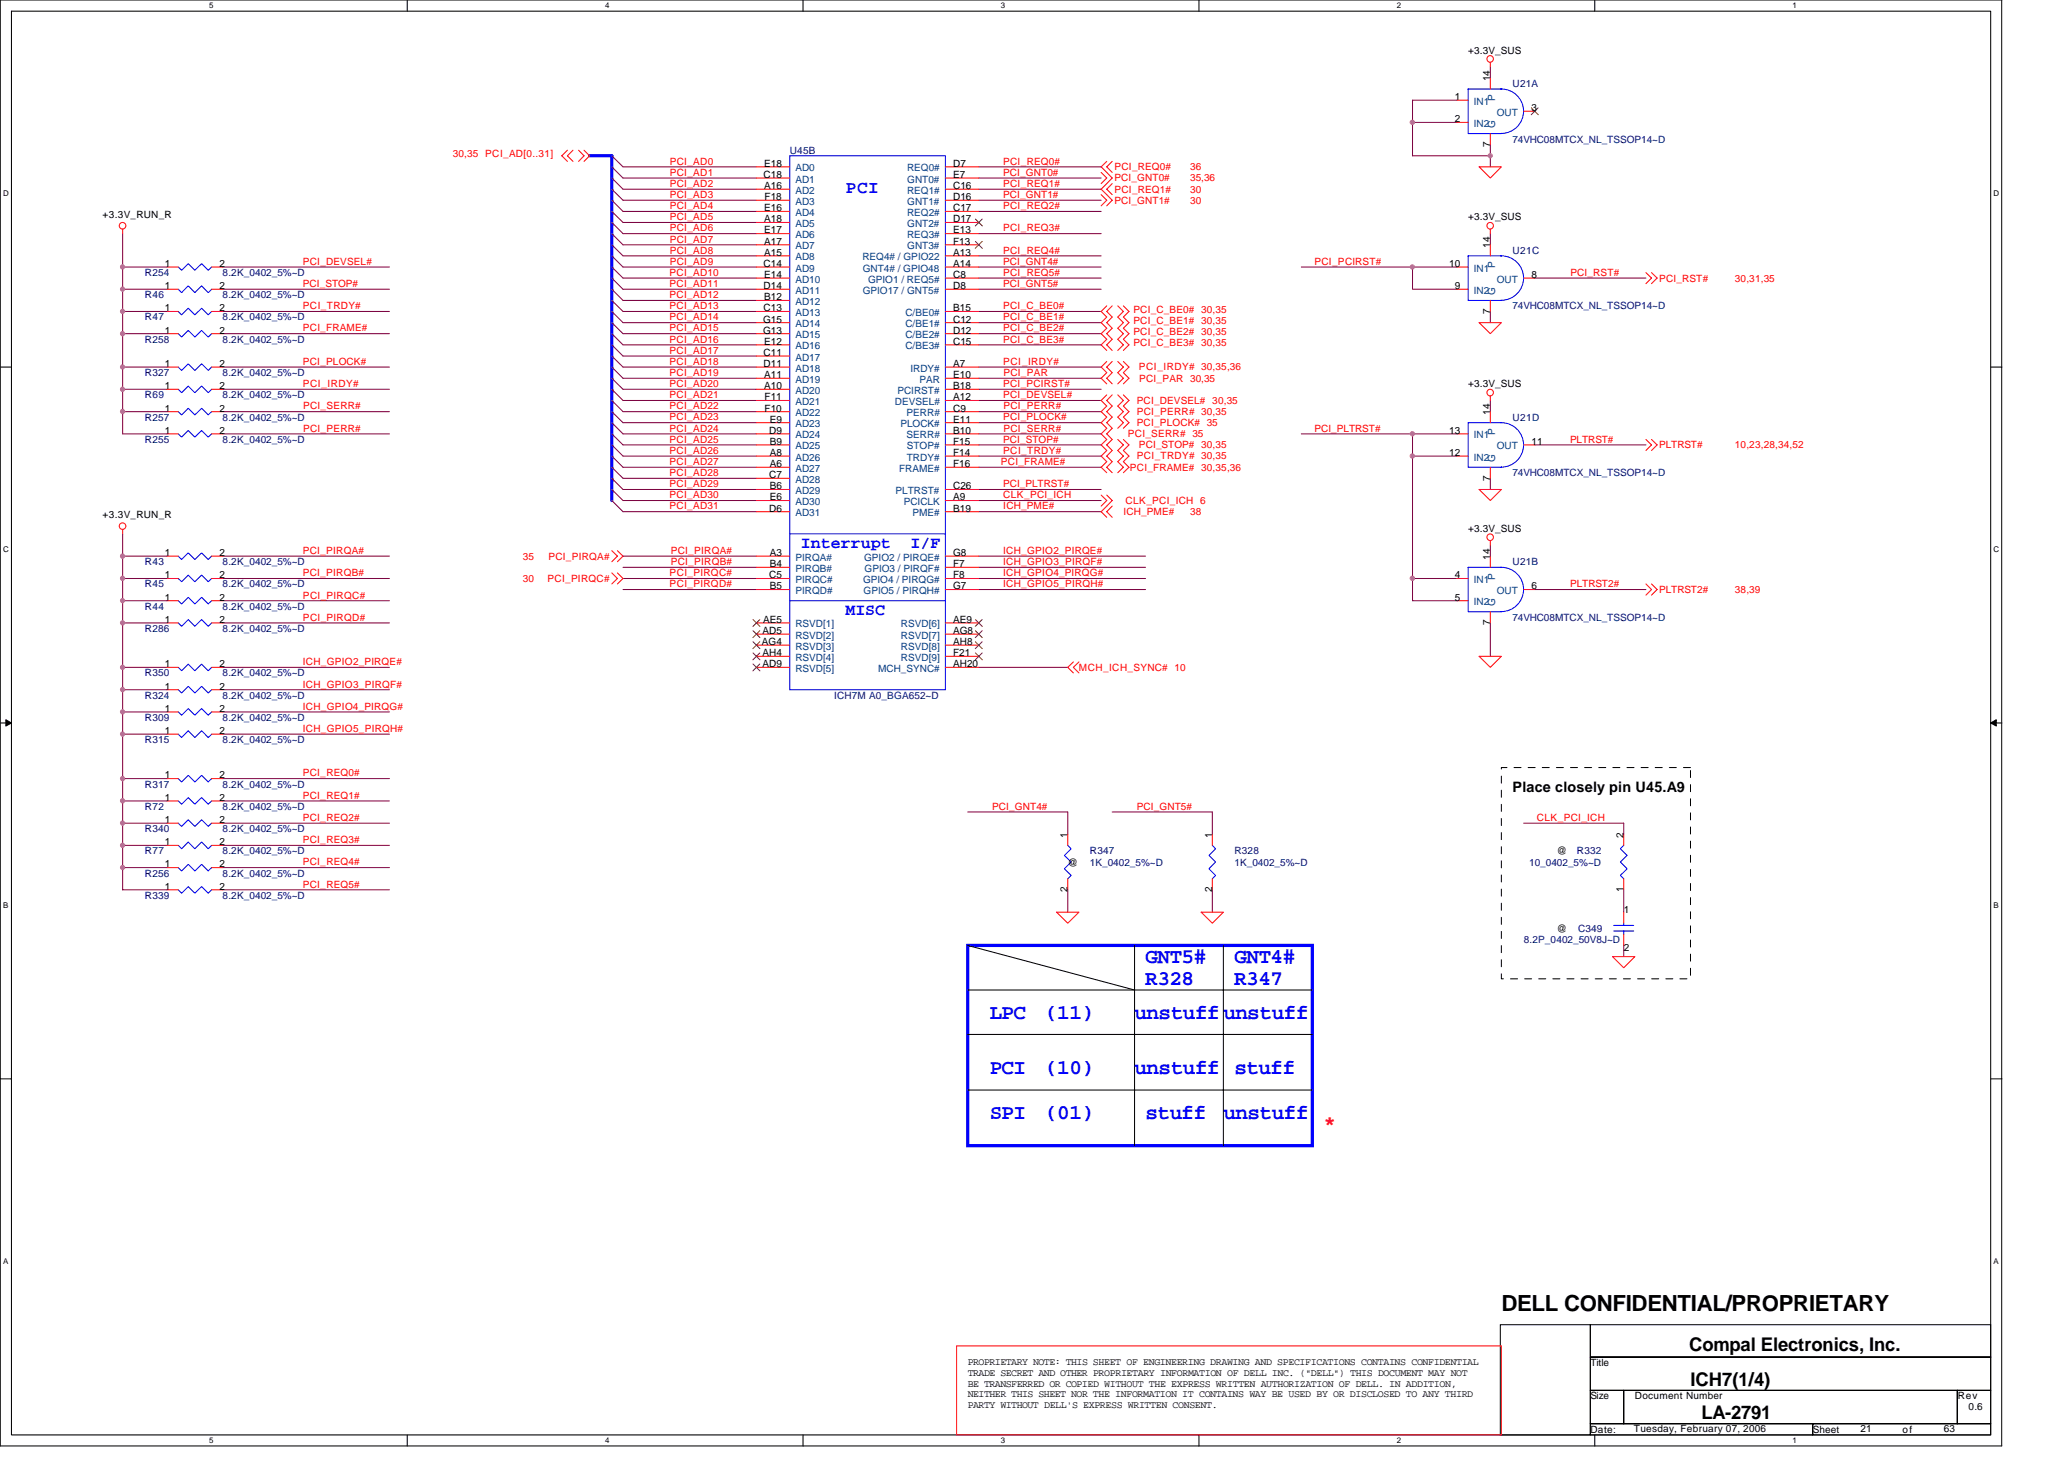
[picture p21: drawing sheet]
<svg xmlns="http://www.w3.org/2000/svg" width="297mm" height="210mm" viewBox="0 0 297 210" stroke-linecap="round" stroke-linejoin="round" font-family="sans-serif">
<defs><g id="words">
<text font-size="3.2" x="216.1" y="188.6">DELL CONFIDENTIAL/PROPRIETARY</text>
<g font-size="3" fill="#00f">
<text x="164.8" y="141.8">R328</text>
<text x="164.9" y="138.6">GNT5#</text>
<text x="177.6" y="141.8">R347</text>
<text x="177.7" y="138.6">GNT4#</text>
<text x="142.5" y="146.6">LPC</text>
<text x="150.4" y="146.6">(11)</text>
<text x="163.3" y="146.6">unstuffunstuff</text>
<text x="142.5" y="154.6">PCI</text>
<text x="150.4" y="154.6">(10)</text>
<text x="163.3" y="154.6">unstuff stuff</text>
<text x="142.5" y="161">SPI</text>
<text x="150.4" y="161">(01)</text>
<text x="164.9" y="161">stuff</text>
<text x="176.1" y="161">unstuff</text>
</g>
<text font-size="3" fill="#f00" x="190.5" y="162.6">*</text>
<g font-size="2.7">
<text x="243.1" y="194.4">Compal Electronics, Inc.</text>
<text x="243.3" y="199.3">ICH7(1/4)</text>
<text x="244.9" y="204.2">LA-2791</text>
</g>
<text font-size="2.5" fill="#00f" x="121.7" y="27.7">PCI</text>
<g font-size="2.4" fill="#00f">
<text x="115.3" y="78.8">Interrupt</text>
<text x="131.1" y="78.8">I/F</text>
<text x="121.7" y="88.4">MISC</text>
</g>
<text font-size="2.1" x="217.7" y="113.9">Place closely pin U45.A9</text>
<g font-size="1.4">
<text x="211.3" y="7.7">+3.3V_SUS</text>
<text x="214.5" y="11.7" transform="rotate(-90 214.5 11.7)">14</text>
<text x="209.4" y="14.4">1</text>
<text x="209.4" y="17.6">2</text>
<text x="220.4" y="16">3</text>
<text x="110" y="24">E18</text>
<text x="137.2" y="24">D7</text>
<text x="214.5" y="21.1" transform="rotate(-90 214.5 21.1)">7</text>
<text x="109.9" y="25.6">C18</text>
<text x="110" y="27.2">A16</text>
<text x="110" y="28.8">F18</text>
<text x="137.2" y="27.2">C16</text>
<text x="137.2" y="25.6">E7</text>
<text x="137.2" y="28.8">D16</text>
<text x="14.8" y="31.4">+3.3V_RUN_R</text>
<text x="110" y="30.4">E16</text>
<text x="110" y="32">A18</text>
<text x="110" y="33.6">E17</text>
<text x="110" y="35.2">A17</text>
<text x="137.2" y="30.4">C17</text>
<text x="137.2" y="33.6">E13</text>
<text x="137.2" y="32">D17</text>
<text x="137.2" y="35.2">F13</text>
<text x="211.3" y="31.7">+3.3V_SUS</text>
<text x="214.5" y="35.7" transform="rotate(-90 214.5 35.7)">14</text>
<text x="23.7" y="38.4">1</text>
<text x="23.7" y="41.6">1</text>
<text x="31.6" y="38.4">2</text>
<text x="31.6" y="41.6">2</text>
<text x="109.9" y="38.4">C14</text>
<text x="109.9" y="41.6">D14</text>
<text x="110" y="36.8">A15</text>
<text x="110" y="40">E14</text>
<text x="137.2" y="36.8">A13</text>
<text x="137.2" y="41.6">D8</text>
<text x="137.2" y="38.4">A14</text>
<text x="137.2" y="40">C8</text>
<text x="208.6" y="38.4">10</text>
<text x="209.4" y="41.6">9</text>
<text x="220.4" y="40">8</text>
<text x="23.7" y="48">1</text>
<text x="23.7" y="44.8">1</text>
<text x="31.6" y="48">2</text>
<text x="31.6" y="44.8">2</text>
<text x="109.8" y="46.4">G15</text>
<text x="109.8" y="48">G13</text>
<text x="109.9" y="44.8">C13</text>
<text x="110" y="43.2">B12</text>
<text x="137.2" y="44.8">B15</text>
<text x="137.2" y="46.4">C12</text>
<text x="137.2" y="48">D12</text>
<text x="214.5" y="45.1" transform="rotate(-90 214.5 45.1)">7</text>
<text x="23.7" y="52.8">1</text>
<text x="31.6" y="52.8">2</text>
<text x="109.9" y="51.2">C11</text>
<text x="109.9" y="52.8">D11</text>
<text x="110" y="49.6">E12</text>
<text x="137.2" y="52.8">A7</text>
<text x="137.2" y="49.6">C15</text>
<text x="23.7" y="56">1</text>
<text x="23.7" y="59.2">1</text>
<text x="31.6" y="56">2</text>
<text x="31.6" y="59.2">2</text>
<text x="110" y="54.4">A11</text>
<text x="110" y="56">A10</text>
<text x="110" y="57.6">F11</text>
<text x="110" y="59.2">F10</text>
<text x="137.2" y="59.2">C9</text>
<text x="137.2" y="56">B18</text>
<text x="137.2" y="54.4">E10</text>
<text x="137.2" y="57.6">A12</text>
<text x="211.3" y="55.7">+3.3V_SUS</text>
<text x="214.5" y="59.7" transform="rotate(-90 214.5 59.7)">14</text>
<text x="23.7" y="62.4">1</text>
<text x="31.6" y="62.4">2</text>
<text x="110.7" y="62.4">D9</text>
<text x="110.8" y="60.8">E9</text>
<text x="110.8" y="64">B9</text>
<text x="110.8" y="65.6">A8</text>
<text x="137.2" y="60.8">E11</text>
<text x="137.2" y="62.4">B10</text>
<text x="137.2" y="65.6">F14</text>
<text x="137.2" y="64">F15</text>
<text x="208.6" y="62.4">13</text>
<text x="208.6" y="65.6">12</text>
<text x="220.4" y="64">11</text>
<text x="110.7" y="68.8">C7</text>
<text x="110.8" y="67.2">A6</text>
<text x="110.8" y="70.4">B6</text>
<text x="110.8" y="72">E6</text>
<text x="137.2" y="72">A9</text>
<text x="137.2" y="70.4">C26</text>
<text x="137.2" y="67.2">F16</text>
<text x="214.5" y="69.2" transform="rotate(-90 214.5 69.2)">7</text>
<text x="14.8" y="74.6">+3.3V_RUN_R</text>
<text x="110.7" y="73.6">D6</text>
<text x="137.2" y="73.6">B19</text>
<text x="211.3" y="76.5">+3.3V_SUS</text>
<text x="23.7" y="83.2">1</text>
<text x="23.7" y="80">1</text>
<text x="31.6" y="83.2">2</text>
<text x="31.6" y="80">2</text>
<text x="110.7" y="83.2">C5</text>
<text x="110.8" y="80">A3</text>
<text x="110.8" y="81.6">B4</text>
<text x="137.2" y="81.6">F7</text>
<text x="137.2" y="83.2">F8</text>
<text x="137.2" y="80">G8</text>
<text x="209.4" y="83.2">4</text>
<text x="214.5" y="80.5" transform="rotate(-90 214.5 80.5)">14</text>
<text x="23.7" y="89.6">1</text>
<text x="23.7" y="86.4">1</text>
<text x="31.6" y="89.6">2</text>
<text x="31.6" y="86.4">2</text>
<text x="109.8" y="89.6">AE5</text>
<text x="110.8" y="84.8">B5</text>
<text x="137.2" y="84.8">G7</text>
<text x="137.2" y="89.6">AE9</text>
<text x="209.4" y="86.4">5</text>
<text x="214.5" y="89.9" transform="rotate(-90 214.5 89.9)">7</text>
<text x="220.4" y="84.8">6</text>
<text x="23.7" y="96">1</text>
<text x="31.6" y="96">2</text>
<text x="109.7" y="92.8">AG4</text>
<text x="109.7" y="94.4">AH4</text>
<text x="109.7" y="96">AD9</text>
<text x="109.7" y="91.2">AD5</text>
<text x="137.2" y="91.2">AG8</text>
<text x="137.2" y="92.8">AH8</text>
<text x="137.2" y="94.4">F21</text>
<text x="137.2" y="96">AH20</text>
<text x="23.7" y="99.2">1</text>
<text x="31.6" y="99.2">2</text>
<text x="23.7" y="105.6">1</text>
<text x="23.7" y="102.4">1</text>
<text x="31.6" y="105.6">2</text>
<text x="31.6" y="102.4">2</text>
<text x="23.7" y="112">1</text>
<text x="31.6" y="112">2</text>
<text x="23.7" y="115.2">1</text>
<text x="23.7" y="118.4">1</text>
<text x="31.6" y="115.2">2</text>
<text x="31.6" y="118.4">2</text>
<text x="23.7" y="121.6">1</text>
<text x="23.7" y="124.8">1</text>
<text x="31.6" y="121.6">2</text>
<text x="31.6" y="124.8">2</text>
<text x="153.6" y="120.5" transform="rotate(-90 153.6 120.5)">1</text>
<text x="153.7" y="124.5">@</text>
<text x="174.5" y="120.5" transform="rotate(-90 174.5 120.5)">1</text>
<text x="224.1" y="122.9">@</text>
<text x="233.7" y="120.5" transform="rotate(-90 233.7 120.5)">2</text>
<text x="23.7" y="128">1</text>
<text x="31.6" y="128">2</text>
<text x="153.6" y="128.4" transform="rotate(-90 153.6 128.4)">2</text>
<text x="174.5" y="128.4" transform="rotate(-90 174.5 128.4)">2</text>
<text x="233.7" y="128.4" transform="rotate(-90 233.7 128.4)">1</text>
<text x="233.7" y="131.4">1</text>
<text x="224.1" y="134.1">@</text>
<text x="233.7" y="136.8">2</text>
<text x="139.3" y="196.4">PROPRIETARY NOTE: THIS SHEET OF ENGINEERING DRAWING AND SPECIFICATIONS CONTAINS CONFIDENTIAL</text>
<text x="139.3" y="197.9">TRADE SECRET AND OTHER PROPRIETARY INFORMATION OF DELL INC. (&quot;DELL&quot;) THIS DOCUMENT MAY NOT</text>
<text x="228.9" y="196.5">Title</text>
<text x="139.3" y="199.5">BE TRANSFERRED OR COPIED WITHOUT THE EXPRESS WRITTEN AUTHORIZATION OF DELL. IN ADDITION,</text>
<text x="139.3" y="201">NEITHER THIS SHEET NOR THE INFORMATION IT CONTAINS WAY BE USED BY OR DISCLOSED TO ANY THIRD</text>
<text x="139.3" y="202.6">PARTY WITHOUT DELL'S EXPRESS WRITTEN CONSENT.</text>
<text x="228.9" y="201.3">Size</text>
<text x="235.3" y="201.3">Document Number</text>
<text x="281.7" y="201.3">Rev</text>
<text x="283.3" y="202.9">0.6</text>
<text x="228.9" y="206.1">Date:</text>
<text x="235.1" y="206">Tuesday, February 07, 2006</text>
<text x="260.9" y="206.1">Sheet</text>
<text x="267.8" y="206">21</text>
<text x="273.8" y="206.1">of</text>
<text x="279.8" y="206">63</text>
</g>
<g font-size="1.4" fill="#004080">
<text x="212.1" y="15.1">IN1</text>
<text x="215.2" y="14.6" transform="rotate(-90 215.2 14.6)">P</text>
<text x="215.4" y="16.7">OUT</text>
<text x="212.1" y="18.3">IN2</text>
<text x="215.2" y="18.4" transform="rotate(-90 215.2 18.4)">G</text>
<text x="114.5" y="24.7">AD0</text>
<text x="114.5" y="26.3">AD1</text>
<text x="114.5" y="27.9">AD2</text>
<text x="114.5" y="29.5">AD3</text>
<text x="130.5" y="24.7">REQ0#</text>
<text x="130.5" y="27.9">REQ1#</text>
<text x="130.6" y="26.3">GNT0#</text>
<text x="130.6" y="29.5">GNT1#</text>
<text x="114.5" y="31.1">AD4</text>
<text x="114.5" y="32.7">AD5</text>
<text x="114.5" y="34.3">AD6</text>
<text x="114.5" y="35.9">AD7</text>
<text x="130.5" y="31.1">REQ2#</text>
<text x="130.5" y="34.3">REQ3#</text>
<text x="130.6" y="32.7">GNT2#</text>
<text x="130.6" y="35.9">GNT3#</text>
<text x="114.5" y="37.5">AD8</text>
<text x="114.5" y="39.1">AD9</text>
<text x="114.5" y="40.7">AD10</text>
<text x="124.1" y="37.5">REQ4# / GPIO22</text>
<text x="124.2" y="39.1">GNT4# / GPIO48</text>
<text x="124.9" y="40.7">GPIO1 / REQ5#</text>
<text x="212.1" y="39.1">IN1</text>
<text x="215.2" y="38.6" transform="rotate(-90 215.2 38.6)">P</text>
<text x="215.4" y="40.7">OUT</text>
<text x="114.5" y="42.3">AD11</text>
<text x="114.5" y="43.9">AD12</text>
<text x="114.5" y="45.5">AD13</text>
<text x="114.5" y="47.1">AD14</text>
<text x="124.2" y="42.3">GPIO17 / GNT5#</text>
<text x="130.3" y="45.5">C/BE0#</text>
<text x="130.3" y="47.1">C/BE1#</text>
<text x="212.1" y="42.3">IN2</text>
<text x="215.2" y="42.4" transform="rotate(-90 215.2 42.4)">G</text>
<text x="114.5" y="48.7">AD15</text>
<text x="114.5" y="50.3">AD16</text>
<text x="114.5" y="51.9">AD17</text>
<text x="114.5" y="53.5">AD18</text>
<text x="130.3" y="48.7">C/BE2#</text>
<text x="130.3" y="50.3">C/BE3#</text>
<text x="131" y="53.5">IRDY#</text>
<text x="114.5" y="55.1">AD19</text>
<text x="114.5" y="56.7">AD20</text>
<text x="114.5" y="58.3">AD21</text>
<text x="114.5" y="59.9">AD22</text>
<text x="128.8" y="58.3">DEVSEL#</text>
<text x="129.2" y="56.7">PCIRST#</text>
<text x="130.5" y="59.9">PERR#</text>
<text x="132.3" y="55.1">PAR</text>
<text x="114.5" y="61.5">AD23</text>
<text x="114.5" y="63.1">AD24</text>
<text x="114.5" y="64.7">AD25</text>
<text x="129.6" y="61.5">PLOCK#</text>
<text x="130.5" y="63.1">SERR#</text>
<text x="130.5" y="64.7">STOP#</text>
<text x="212.1" y="63.1">IN1</text>
<text x="215.2" y="62.6" transform="rotate(-90 215.2 62.6)">P</text>
<text x="215.4" y="64.7">OUT</text>
<text x="114.5" y="66.3">AD26</text>
<text x="114.5" y="67.9">AD27</text>
<text x="114.5" y="69.5">AD28</text>
<text x="114.5" y="71.1">AD29</text>
<text x="128.9" y="71.1">PLTRST#</text>
<text x="129.4" y="67.9">FRAME#</text>
<text x="130.5" y="66.3">TRDY#</text>
<text x="212.1" y="66.3">IN2</text>
<text x="215.2" y="66.4" transform="rotate(-90 215.2 66.4)">G</text>
<text x="114.5" y="72.7">AD30</text>
<text x="114.5" y="74.3">AD31</text>
<text x="130.1" y="72.7">PCICLK</text>
<text x="131.3" y="74.3">PME#</text>
<text x="114.5" y="83.9">PIRQC#</text>
<text x="114.5" y="80.7">PIRQA#</text>
<text x="114.5" y="82.3">PIRQB#</text>
<text x="124.2" y="83.9">GPIO4 / PIRQG#</text>
<text x="124.4" y="80.7">GPIO2 / PIRQE#</text>
<text x="124.4" y="82.3">GPIO3 / PIRQF#</text>
<text x="212.1" y="83.9">IN1</text>
<text x="215.2" y="83.4" transform="rotate(-90 215.2 83.4)">P</text>
<text x="114.5" y="85.5">PIRQD#</text>
<text x="124.3" y="85.5">GPIO5 / PIRQH#</text>
<text x="212.1" y="87.1">IN2</text>
<text x="215.2" y="87.2" transform="rotate(-90 215.2 87.2)">G</text>
<text x="215.4" y="85.5">OUT</text>
<text x="114.5" y="95.1">RSVD[4]</text>
<text x="114.5" y="91.9">RSVD[2]</text>
<text x="114.5" y="93.5">RSVD[3]</text>
<text x="114.5" y="90.3">RSVD[1]</text>
<text x="129.7" y="90.3">RSVD[6]</text>
<text x="129.7" y="91.9">RSVD[7]</text>
<text x="129.7" y="93.5">RSVD[8]</text>
<text x="129.7" y="95.1">RSVD[9]</text>
<text x="114.5" y="96.7">RSVD[5]</text>
<text x="126.4" y="96.7">MCH_SYNC#</text>
</g>
<g font-size="1.4" fill="#000080">
<text x="217.7" y="12.5">U21A</text>
<text x="113.7" y="22.1">U45B</text>
<text x="217.7" y="20.5">74VHC08MTCX_NL_TSSOP14~D</text>
<text x="20.8" y="39.7">R254</text>
<text x="32" y="39.7">8.2K_0402_5%~D</text>
<text x="217.7" y="36.5">U21C</text>
<text x="20.9" y="42.9">R46</text>
<text x="20.9" y="46.1">R47</text>
<text x="32" y="42.9">8.2K_0402_5%~D</text>
<text x="32" y="46.1">8.2K_0402_5%~D</text>
<text x="217.7" y="44.5">74VHC08MTCX_NL_TSSOP14~D</text>
<text x="20.8" y="49.3">R258</text>
<text x="32" y="49.3">8.2K_0402_5%~D</text>
<text x="20.8" y="54.1">R327</text>
<text x="20.9" y="57.3">R69</text>
<text x="32" y="54.1">8.2K_0402_5%~D</text>
<text x="32" y="57.3">8.2K_0402_5%~D</text>
<text x="20.8" y="60.5">R257</text>
<text x="20.8" y="63.7">R255</text>
<text x="32" y="60.5">8.2K_0402_5%~D</text>
<text x="32" y="63.7">8.2K_0402_5%~D</text>
<text x="217.7" y="60.5">U21D</text>
<text x="217.7" y="68.5">74VHC08MTCX_NL_TSSOP14~D</text>
<text x="20.9" y="81.3">R43</text>
<text x="32" y="81.3">8.2K_0402_5%~D</text>
<text x="217.7" y="81.3">U21B</text>
<text x="20.9" y="84.5">R45</text>
<text x="20.9" y="87.7">R44</text>
<text x="32" y="84.5">8.2K_0402_5%~D</text>
<text x="32" y="87.7">8.2K_0402_5%~D</text>
<text x="217.7" y="89.3">74VHC08MTCX_NL_TSSOP14~D</text>
<text x="20.8" y="90.9">R286</text>
<text x="32" y="90.9">8.2K_0402_5%~D</text>
<text x="20.8" y="100.5">R324</text>
<text x="20.8" y="97.3">R350</text>
<text x="32" y="100.5">8.2K_0402_5%~D</text>
<text x="32" y="97.3">8.2K_0402_5%~D</text>
<text x="120.1" y="100.5">ICH7M A0_BGA652~D</text>
<text x="20.8" y="106.9">R315</text>
<text x="20.8" y="103.7">R309</text>
<text x="32" y="106.9">8.2K_0402_5%~D</text>
<text x="32" y="103.7">8.2K_0402_5%~D</text>
<text x="20.8" y="113.3">R317</text>
<text x="32" y="113.3">8.2K_0402_5%~D</text>
<text x="20.8" y="119.7">R340</text>
<text x="20.9" y="116.5">R72</text>
<text x="32" y="119.7">8.2K_0402_5%~D</text>
<text x="32" y="116.5">8.2K_0402_5%~D</text>
<text x="20.9" y="122.9">R77</text>
<text x="32" y="122.9">8.2K_0402_5%~D</text>
<text x="156.9" y="122.9">R347</text>
<text x="156.9" y="124.5">1K_0402_5%~D</text>
<text x="177.7" y="122.9">R328</text>
<text x="177.7" y="124.5">1K_0402_5%~D</text>
<text x="220.1" y="124.5">10_0402_5%~D</text>
<text x="226.9" y="122.9">R332</text>
<text x="20.8" y="129.3">R339</text>
<text x="20.8" y="126.1">R256</text>
<text x="32" y="129.3">8.2K_0402_5%~D</text>
<text x="32" y="126.1">8.2K_0402_5%~D</text>
<text x="219.3" y="135.7">8.2P_0402_50V8J~D</text>
<text x="227.1" y="134.1">C349</text>
</g>
<g font-size="1.4" fill="#f00">
<text x="65.2" y="22.6">30,35 PCI_AD[0..31]</text>
<text x="96.4" y="23.7">PCI_AD0</text>
<text x="144.4" y="23.7">PCI_REQ0#</text>
<text x="96.4" y="25.3">PCI_AD1</text>
<text x="96.4" y="26.9">PCI_AD2</text>
<text x="96.4" y="28.5">PCI_AD3</text>
<text x="144.4" y="28.5">PCI_GNT1#</text>
<text x="144.4" y="26.9">PCI_REQ1#</text>
<text x="144.4" y="25.3">PCI_GNT0#</text>
<text x="160.4" y="29.3">PCI_GNT1#</text>
<text x="160.4" y="27.7">PCI_REQ1#</text>
<text x="160.4" y="24.5">PCI_REQ0#</text>
<text x="160.4" y="26.1">PCI_GNT0#</text>
<text x="171.3" y="29.3">30</text>
<text x="171.3" y="26.1">35,36</text>
<text x="171.3" y="27.7">30</text>
<text x="171.3" y="24.5">36</text>
<text x="96.4" y="30.1">PCI_AD4</text>
<text x="96.4" y="31.7">PCI_AD5</text>
<text x="96.4" y="34.9">PCI_AD7</text>
<text x="96.4" y="33.3">PCI_AD6</text>
<text x="144.4" y="30.1">PCI_REQ2#</text>
<text x="144.4" y="33.3">PCI_REQ3#</text>
<text x="43.6" y="38.1">PCI_DEVSEL#</text>
<text x="43.6" y="41.3">PCI_STOP#</text>
<text x="96.4" y="41.3">PCI_AD11</text>
<text x="96.4" y="39.7">PCI_AD10</text>
<text x="96.4" y="36.5">PCI_AD8</text>
<text x="96.4" y="38.1">PCI_AD9</text>
<text x="144.4" y="36.5">PCI_REQ4#</text>
<text x="144.4" y="38.1">PCI_GNT4#</text>
<text x="144.4" y="39.7">PCI_REQ5#</text>
<text x="144.4" y="41.3">PCI_GNT5#</text>
<text x="189.2" y="38.1">PCI_PCIRST#</text>
<text x="226" y="39.7">PCI_RST#</text>
<text x="238.8" y="40.5">PCI_RST#</text>
<text x="249.7" y="40.5">30,31,35</text>
<text x="43.6" y="44.5">PCI_TRDY#</text>
<text x="43.6" y="47.7">PCI_FRAME#</text>
<text x="96.4" y="46.1">PCI_AD14</text>
<text x="96.4" y="47.7">PCI_AD15</text>
<text x="96.4" y="44.5">PCI_AD13</text>
<text x="96.4" y="42.9">PCI_AD12</text>
<text x="144.4" y="44.5">PCI_C_BE0#</text>
<text x="144.4" y="46.1">PCI_C_BE1#</text>
<text x="144.4" y="47.7">PCI_C_BE2#</text>
<text x="163.1" y="46.6">PCI_C_BE1# 30,35</text>
<text x="163.1" y="45">PCI_C_BE0# 30,35</text>
<text x="43.6" y="52.5">PCI_PLOCK#</text>
<text x="96.4" y="49.3">PCI_AD16</text>
<text x="96.4" y="50.9">PCI_AD17</text>
<text x="96.4" y="52.5">PCI_AD18</text>
<text x="144.4" y="49.3">PCI_C_BE3#</text>
<text x="144.4" y="52.5">PCI_IRDY#</text>
<text x="163.1" y="49.8">PCI_C_BE3# 30,35</text>
<text x="163.1" y="48.2">PCI_C_BE2# 30,35</text>
<text x="163.9" y="53.3">PCI_IRDY# 30,35,36</text>
<text x="43.6" y="55.7">PCI_IRDY#</text>
<text x="43.6" y="58.9">PCI_SERR#</text>
<text x="96.4" y="54.1">PCI_AD19</text>
<text x="96.4" y="58.9">PCI_AD22</text>
<text x="96.4" y="57.3">PCI_AD21</text>
<text x="96.4" y="55.7">PCI_AD20</text>
<text x="144.4" y="57.3">PCI_DEVSEL#</text>
<text x="144.4" y="55.7">PCI_PCIRST#</text>
<text x="144.4" y="58.9">PCI_PERR#</text>
<text x="144.4" y="54.1">PCI_PAR</text>
<text x="163.6" y="58.1">PCI_DEVSEL# 30,35</text>
<text x="163.6" y="59.7">PCI_PERR# 30,35</text>
<text x="163.9" y="54.9">PCI_PAR 30,35</text>
<text x="43.6" y="62.1">PCI_PERR#</text>
<text x="96.4" y="60.5">PCI_AD23</text>
<text x="96.4" y="63.7">PCI_AD25</text>
<text x="96.4" y="62.1">PCI_AD24</text>
<text x="96.4" y="65.3">PCI_AD26</text>
<text x="144.4" y="63.7">PCI_STOP#</text>
<text x="144.4" y="60.5">PCI_PLOCK#</text>
<text x="144.4" y="65.3">PCI_TRDY#</text>
<text x="144.4" y="62.1">PCI_SERR#</text>
<text x="162.3" y="62.9">PCI_SERR# 35</text>
<text x="163.6" y="61.3">PCI_PLOCK# 35</text>
<text x="163.9" y="64.5">PCI_STOP# 30,35</text>
<text x="189.2" y="62.1">PCI_PLTRST#</text>
<text x="226" y="63.7">PLTRST#</text>
<text x="238.8" y="64.5">PLTRST#</text>
<text x="249.7" y="64.5">10,23,28,34,52</text>
<text x="96.4" y="68.5">PCI_AD28</text>
<text x="96.4" y="70.1">PCI_AD29</text>
<text x="96.4" y="71.7">PCI_AD30</text>
<text x="96.4" y="66.9">PCI_AD27</text>
<text x="144.1" y="66.9">PCI_FRAME#</text>
<text x="144.4" y="70.1">PCI_PLTRST#</text>
<text x="144.4" y="71.7">CLK_PCI_ICH</text>
<text x="162.6" y="67.7">PCI_FRAME# 30,35,36</text>
<text x="163.6" y="66.1">PCI_TRDY# 30,35</text>
<text x="96.4" y="73.3">PCI_AD31</text>
<text x="144.4" y="73.3">ICH_PME#</text>
<text x="161.7" y="74.1">ICH_PME#</text>
<text x="162" y="72.5">CLK_PCI_ICH 6</text>
<text x="171.3" y="74.1">38</text>
<text x="43.6" y="79.7">PCI_PIRQA#</text>
<text x="43.6" y="82.9">PCI_PIRQB#</text>
<text x="75.3" y="83.7">30</text>
<text x="75.3" y="80.5">35</text>
<text x="78.8" y="83.7">PCI_PIRQC#</text>
<text x="78.9" y="80.5">PCI_PIRQA#</text>
<text x="96.4" y="82.9">PCI_PIRQC#</text>
<text x="96.5" y="81.3">PCI_PIRQB#</text>
<text x="96.5" y="79.7">PCI_PIRQA#</text>
<text x="144.4" y="82.9">ICH_GPIO4_PIRQG#</text>
<text x="144.4" y="81.3">ICH_GPIO3_PIRQF#</text>
<text x="144.4" y="79.7">ICH_GPIO2_PIRQE#</text>
<text x="43.6" y="86.1">PCI_PIRQC#</text>
<text x="43.6" y="89.3">PCI_PIRQD#</text>
<text x="96.4" y="84.5">PCI_PIRQD#</text>
<text x="144.4" y="84.5">ICH_GPIO5_PIRQH#</text>
<text x="226" y="84.5">PLTRST2#</text>
<text x="238.8" y="85.3">PLTRST2#</text>
<text x="249.7" y="85.3">38,39</text>
<text x="43.6" y="95.7">ICH_GPIO2_PIRQE#</text>
<text x="43.6" y="98.9">ICH_GPIO3_PIRQF#</text>
<text x="155.3" y="96.5">MCH_ICH_SYNC# 10</text>
<text x="43.6" y="105.3">ICH_GPIO5_PIRQH#</text>
<text x="43.6" y="102.1">ICH_GPIO4_PIRQG#</text>
<text x="43.6" y="111.7">PCI_REQ0#</text>
<text x="43.6" y="118.1">PCI_REQ2#</text>
<text x="43.6" y="114.9">PCI_REQ1#</text>
<text x="142.8" y="116.5">PCI_GNT4#</text>
<text x="163.6" y="116.5">PCI_GNT5#</text>
<text x="221.2" y="118.1">CLK_PCI_ICH</text>
<text x="43.6" y="121.3">PCI_REQ3#</text>
<text x="43.6" y="124.5">PCI_REQ4#</text>
<text x="43.6" y="127.7">PCI_REQ5#</text>
</g>
<g font-size="1.1">
<text x="30.1" y="1.2">5</text>
<text x="87.1" y="1.2">4</text>
<text x="144" y="1.2">3</text>
<text x="201" y="1.2">2</text>
<text x="258" y="1.2">1</text>
<text x=".4" y="28.2">D</text>
<text x="286.9" y="28.2">D</text>
<text x=".4" y="79.4">C</text>
<text x="286.9" y="79.4">C</text>
<text x=".4" y="130.6">B</text>
<text x="286.9" y="130.6">B</text>
<text x=".4" y="181.8">A</text>
<text x="286.9" y="181.8">A</text>
<text x="30.1" y="207.6">5</text>
<text x="87.1" y="207.6">4</text>
<text x="144" y="207.6">3</text>
<text x="201" y="207.6">2</text>
<text x="258" y="207.6">1</text>
</g>
</g></defs>
<path d="M0 0h288.1v208h-288.1zM1.6 1.6h284.9v204.8h-284.9z" fill="none" stroke="#000" stroke-width=".15"/>
<g fill="#fff">
<path d="M30.1 .2h.6v1.2h-.6z"/>
<path d="M30.1 206.6h.6v1.3h-.6z"/>
</g>
<path d="M58.6 0v1.6M58.6 206.4v1.6" fill="none" stroke="#000" stroke-width=".15"/>
<g fill="#fff">
<path d="M87.1 .2h.6v1.2h-.6z"/>
<path d="M87.1 206.6h.6v1.3h-.6z"/>
</g>
<path d="M115.6 0v1.6M115.6 206.4v1.6" fill="none" stroke="#000" stroke-width=".15"/>
<g fill="#fff">
<path d="M144 .2h.6v1.2h-.6z"/>
<path d="M144 206.6h.6v1.3h-.6z"/>
</g>
<path d="M172.5 0v1.6M172.5 206.4v1.6" fill="none" stroke="#000" stroke-width=".15"/>
<g fill="#fff">
<path d="M201 .2h.6v1.2h-.6z"/>
<path d="M201 206.6h.6v1.3h-.6z"/>
</g>
<path d="M229.5 0v1.6M229.5 206.4v1.6" fill="none" stroke="#000" stroke-width=".15"/>
<g fill="#fff">
<path d="M258 .2h.6v1.2h-.6z"/>
<path d="M258 206.6h.6v1.3h-.6z"/>
<path d="M.4 27.2h.8v1.3h-.8z"/>
<path d="M286.9 27.2h.8v1.3h-.8z"/>
<path d="M.4 78.4h.8v1.3h-.8z"/>
<path d="M286.9 78.4h.8v1.3h-.8z"/>
</g>
<path d="M0 52.8h1.6M286.5 52.8h1.6" fill="none" stroke="#000" stroke-width=".15"/>
<g fill="#fff">
<path d="M.4 129.6h.8v1.3h-.8z"/>
<path d="M286.9 129.6h.7v1.3h-.7z"/>
</g>
<path d="M0 104h1.6M286.5 104h1.6" fill="none" stroke="#000" stroke-width=".15"/>
<path d="M.8 103.5l.8 .5-.8 .5zM286.5 104l.8-.5v1z" fill="#000" stroke="#000" stroke-width=".14"/>
<g fill="#fff">
<path d="M.4 180.8h.8v1.3h-.8z"/>
<path d="M286.9 180.8h.7v1.3h-.7z"/>
</g>
<g fill="none" stroke="#000" stroke-width=".15">
<path d="M139.3 136l24 6.4M163.3 136v28.8M176.1 136v28.8M0 155.2h1.6M139.3 142.4h49.6M139.3 148.8h49.6M139.3 156.8h49.6M286.5 155.2h1.6M215.9 190.6h13v15.8h-13zM228.9 190.6h57.6v4.6h-57.6zM228.9 195.2h57.6v4.8h-57.6zM228.9 204.8h32v1.6h-32z"/>
<path d="M228.9 200h4.8v4.8h-4.8zM233.7 200h48v4.8h-48zM260.9 204.8h25.6v1.6h-25.6zM281.7 200h4.8v4.8h-4.8z"/>
</g>
<g fill="none" stroke="#800040" stroke-width=".15">
<path d="M203.3 17.6h6.4M209.7 14.4h-6.4v8h11.2M214.5 9.6v1.6M17.6 33.6v28.8h6.4M17.6 38.4h6.4M32 38.4h24M88.1 35.2l1.6 1.6h19.2M88.1 36.8l1.6 1.6h19.2M88.1 27.2l1.6 1.6h19.2M88.1 38.4l1.6 1.6h19.2M88.1 28.8l1.6 1.6h19.2M88.1 32l1.6 1.6h19.2"/>
<path d="M88.1 25.6l1.6 1.6h19.2M88.1 22.4l1.6 1.6h19.2M88.1 24l1.6 1.6h19.2M88.1 30.4l1.6 1.6h19.2M88.1 33.6l1.6 1.6h19.2M140.9 36.8h17.6M140.9 38.4h17.6M140.9 28.8h17.6M140.9 30.4h17.6M140.9 33.6h17.6M140.9 27.2h17.6M140.9 24h17.6"/>
<path d="M140.9 25.6h17.6M187.3 38.4h22.4M203.3 38.4v3.2h6.4M214.5 20.8v3.2M214.5 33.6v1.6M17.6 56h6.4M17.6 44.8h6.4M17.6 59.2h6.4M17.6 52.8h6.4M17.6 48h6.4M17.6 41.6h6.4M32 56h24"/>
<path d="M32 44.8h24M32 59.2h24M32 52.8h24M32 48h24M32 41.6h24M88.1 56l1.6 1.6h19.2M88.1 54.4l1.6 1.6h19.2M88.1 43.2l1.6 1.6h19.2M88.1 57.6l1.6 1.6h19.2M88.1 44.8l1.6 1.6h19.2M88.1 48l1.6 1.6h19.2M88.1 59.2l1.6 1.6h19.2"/>
<path d="M88.1 51.2l1.6 1.6h19.2M88.1 46.4l1.6 1.6h19.2M88.1 52.8l1.6 1.6h19.2M88.1 40l1.6 1.6h19.2M88.1 41.6l1.6 1.6h19.2M88.1 49.6l1.6 1.6h19.2M140.9 57.6h17.6M140.9 56h17.6M140.9 44.8h17.6M140.9 59.2h17.6M140.9 40h17.6M140.9 46.4h17.6"/>
<path d="M140.9 49.6h17.6M140.9 52.8h17.6M140.9 48h17.6M140.9 54.4h17.6M140.9 41.6h17.6M214.5 44.8v1.6M214.5 57.6v1.6M220.9 40h16M17.6 76.8v51.2h6.4M32 62.4h24M88.1 60.8l1.6 1.6h19.2M88.1 62.4l1.6 1.6h19.2"/>
<path d="M88.1 65.6l1.6 1.6h19.2M88.1 64l1.6 1.6h19.2M88.1 68.8l1.6 1.6h19.2M88.1 70.4l1.6 1.6h19.2M88.1 72l1.6 1.6h19.2M88.1 67.2l1.6 1.6h19.2M140.9 62.4h17.6M140.9 64h17.6M140.9 67.2h17.6M140.9 60.8h17.6M140.9 65.6h17.6M140.9 70.4h17.6"/>
<path d="M140.9 72h17.6M140.9 73.6h17.6M187.3 62.4h16v3.2h6.4M203.3 62.4h6.4M203.3 65.6v20.8h6.4M214.5 68.8v1.6M214.5 78.4v1.6M220.9 64h16M17.6 83.2h6.4M17.6 80h6.4M17.6 86.4h6.4M17.6 89.6h6.4"/>
<path d="M17.6 99.2h6.4M17.6 96h6.4M32 83.2h24M32 80h24M32 86.4h24M32 89.6h24M32 99.2h24M32 96h24M89.7 83.2h19.2M89.7 81.6h19.2M89.7 80h19.2M89.7 84.8h19.2"/>
<path d="M140.9 83.2h24M140.9 81.6h24M140.9 80h24M140.9 84.8h24M140.9 96h12.8M203.3 83.2h6.4M214.5 89.6v4.8M220.9 84.8h16M17.6 105.6h6.4M17.6 102.4h6.4M17.6 112h6.4M17.6 118.4h6.4"/>
<path d="M17.6 115.2h6.4M32 105.6h24M32 102.4h24M32 112h24M32 118.4h24M32 115.2h24M139.3 116.8h14.4v3.2M160.1 116.8h14.4v3.2M219.3 118.4h14.4v1.6M17.6 121.6h6.4M17.6 124.8h6.4M32 121.6h24"/>
<path d="M32 124.8h24M32 128h24M153.7 128v3.2M174.5 128v3.2M233.7 128v3.2M233.7 136v1.6"/>
</g>
<path d="M84.9 22.4h3.2v49.6M139.3 136h49.6v28.8h-49.6z" fill="none" stroke="#00f" stroke-width=".47"/>
<g fill="none" stroke="#f00" stroke-width=".15">
<path d="M209.7 14.4h1.6M209.7 17.6h1.6M214.5 9v.6M214.5 11.2v1.6M214.5 19.2v1.6M219.3 16h1.6M17.6 33v.6M24 38.4h1.7M30.5 38.4h1.5M81.7 21.6l-.8 .8 .8 .8M82.5 21.6l-.8 .8 .8 .8M83.3 21.6l.7 .8-.7 .8"/>
<path d="M84 21.6l.9 .8-.9 .8M108.9 24h4.8M108.9 25.6h4.8M108.9 27.2h4.8M108.9 28.8h4.8M108.9 30.4h4.8M108.9 32h4.8M108.9 33.6h4.8M108.9 35.2h4.8M108.9 36.8h4.8M108.9 38.4h4.8M136.1 24h4.8"/>
<path d="M136.1 25.6h4.8M136.1 27.2h4.8M136.1 28.8h4.8M136.1 30.4h4.8M136.1 32h4.8M136.1 33.6h4.8M136.1 35.2h4.8M136.1 36.8h4.8M136.1 38.4h4.8M158.5 28l.8 .8-.8 .8M158.5 24.8l.8 .8-.8 .8M159.3 23.2l-.8 .8 1.6 1.6-1.6 1.6 1.6 1.6-.8 .8"/>
<path d="M160.1 26.4l-.8 .8 .8 .8M160.1 23.2l-.8 .8 .8 .8M209.7 38.4h1.6M212.9 24h3.2l-1.6 1.6zM214.5 33v.6M214.5 35.2v1.6M236.9 39.2l.8 .8-.8 .8M237.7 39.2l.8 .8-.8 .8M24 41.6h1.7M24 44.8h1.7M24 48h1.7M24 52.8h1.7"/>
<path d="M24 56h1.7M24 59.2h1.7M30.5 41.6h1.5M30.5 44.8h1.5M30.5 48h1.5M30.5 52.8h1.5M30.5 56h1.5M30.5 59.2h1.5M108.9 41.6h4.8M108.9 44.8h4.8M108.9 46.4h4.8M108.9 48h4.8"/>
<path d="M108.9 49.6h4.8M108.9 52.8h4.8M108.9 54.4h4.8M108.9 56h4.8M108.9 57.6h4.8M108.9 59.2h4.8M108.9 40h4.8M108.9 43.2h4.8M108.9 51.2h4.8M136.1 41.6h4.8M136.1 44.8h4.8M136.1 46.4h4.8"/>
<path d="M136.1 48h4.8M136.1 49.6h4.8M136.1 52.8h4.8M136.1 54.4h4.8M136.1 56h4.8M136.1 57.6h4.8M136.1 59.2h4.8M136.1 40h4.8M159.3 44l-.8 .8 .8 .8-.8 .8 .8 .8-.8 .8 .8 .8-.8 .8 .8 .8M159.3 56.8l-.8 .8 .8 .8-.8 .8 .8 .8-.8 .8 .8 .8-.8 .8 .8 .8-.8 .8 .8 .8-.8 .8 .8 .8-.8 .8 .8 .8M159.3 52l-.8 .8 .8 .8-.8 .8 .8 .8M160.1 44l-.8 .8 .8 .8-.8 .8 .8 .8-.8 .8 .8 .8-.8 .8 .8 .8"/>
<path d="M160.1 56.8l-.8 .8 .8 .8-.8 .8 .8 .8-.8 .8 .8 .8-.8 .8 .8 .8-.8 .8 .8 .8-.8 .8 .8 .8-.8 .8 .8 .8M160.1 52l-.8 .8 .8 .8-.8 .8 .8 .8M160.9 44l.8 .8-.8 .8 .8 .8-.8 .8 .8 .8-.8 .8 .8 .8-.8 .8M160.9 56.8l.8 .8-.8 .8 .8 .8-.8 .8 .8 .8-.8 .8M160.9 52l.8 .8-.8 .8 .8 .8-.8 .8M161.7 44l.8 .8-.8 .8 .8 .8-.8 .8 .8 .8-.8 .8 .8 .8-.8 .8M161.7 52l.8 .8-.8 .8 .8 .8-.8 .8M161.7 56.8l.8 .8-.8 .8 .8 .8-.8 .8 .8 .8-.8 .8M209.7 41.6h1.6M212.9 46.4h3.2l-1.6 1.6zM214.5 57v.6M214.5 43.2v1.6"/>
<path d="M214.5 59.2v1.6M219.3 40h1.6M17.6 76.2v.6M24 62.4h1.7M30.5 62.4h1.5M88.1 79.2l.8 .8-.8 .8M88.9 79.2l.8 .8-.8 .8M108.9 62.4h4.8M108.9 65.6h4.8M108.9 64h4.8M108.9 67.2h4.8M108.9 60.8h4.8"/>
<path d="M108.9 68.8h4.8M108.9 70.4h4.8M108.9 72h4.8M108.9 73.6h4.8M136.1 62.4h4.8M136.1 65.6h4.8M136.1 64h4.8M136.1 67.2h4.8M136.1 60.8h4.8M136.1 70.4h4.8M136.1 72h4.8M136.1 73.6h4.8"/>
<path d="M158.5 71.2l.8 .8-.8 .8M159.3 71.2l.8 .8-1.6 1.6 .8 .8M160.1 72.8l-.8 .8 .8 .8M160.9 63.2l.8 .8-.8 .8 .8 .8-.8 .8 .8 .8-.8 .8M161.7 63.2l.8 .8-.8 .8 .8 .8-.8 .8 .8 .8-.8 .8M209.7 62.4h1.6M209.7 65.6h1.6M212.9 70.4h3.2l-1.6 1.6zM214.5 77.8v.6M214.5 67.2v1.6M219.3 64h1.6M236.9 63.2l.8 .8-.8 .8"/>
<path d="M237.7 63.2l.8 .8-.8 .8M24 80h1.7M24 83.2h1.7M24 96h1.7M24 89.6h1.7M24 99.2h1.7M24 86.4h1.7M30.5 80h1.5M30.5 83.2h1.5M30.5 96h1.5M30.5 89.6h1.5M30.5 99.2h1.5"/>
<path d="M30.5 86.4h1.5M88.1 82.4l.8 .8-.8 .8M88.9 82.4l.8 .8-.8 .8M108.9 80h4.8M108.9 81.6h4.8M108.9 83.2h4.8M108.9 84.8h4.8M108.9 94.4h4.8M108.9 96h4.8M108.9 91.2h4.8M108.9 92.8h4.8M108.9 89.6h4.8"/>
<path d="M136.1 80h4.8M136.1 81.6h4.8M136.1 83.2h4.8M136.1 84.8h4.8M136.1 94.4h4.8M136.1 96h4.8M136.1 91.2h4.8M136.1 92.8h4.8M136.1 89.6h4.8M154.5 95.2l-.8 .8 .8 .8M155.3 95.2l-.8 .8 .8 .8M209.7 83.2h1.6"/>
<path d="M209.7 86.4h1.6M212.9 94.4h3.2l-1.6 1.6zM214.5 80v1.6M214.5 88v1.6M219.3 84.8h1.6M236.9 84l.8 .8-.8 .8M237.7 84l.8 .8-.8 .8M24 105.6h1.7M24 112h1.7M24 115.2h1.7M24 102.4h1.7M24 118.4h1.7"/>
<path d="M30.5 105.6h1.5M30.5 112h1.5M30.5 115.2h1.5M30.5 102.4h1.5M30.5 118.4h1.5M24 128h1.7M24 121.6h1.7M24 124.8h1.7M30.5 128h1.5M30.5 121.6h1.5M30.5 124.8h1.5M152.1 131.2h3.2l-1.6 1.6z"/>
<path d="M153.7 120v1.6M153.7 126.4v1.6M172.9 131.2h3.2l-1.6 1.6zM174.5 120v1.6M174.5 126.4v1.6M232.1 137.6h3.2l-1.6 1.6zM233.7 120v1.6M233.7 126.4v1.6M233.7 131.2v1.6M233.7 134.4v1.6M137.7 193.6h78.4v12.8h-78.4z"/>
<circle cx="214.5" cy="8.5" r=".47"/>
<circle cx="17.6" cy="32.5" r=".48"/>
<circle cx="214.5" cy="32.5" r=".47"/>
<circle cx="214.5" cy="56.5" r=".47"/>
<circle cx="17.6" cy="75.7" r=".47"/>
<circle cx="214.5" cy="77.3" r=".47"/>
</g>
<path d="M216.1 110.4h27.2v30.4h-27.2z" fill="none" stroke="#000" stroke-width=".14" stroke-dasharray="1 1 1 1 1 1 1 1"/>
<g fill="none" stroke="#00f" stroke-width=".15">
<path d="M211.3 12.8h4.7a3.2 3.2 0 0 1 3.3 3.2 3.2 3.2 0 0 1-3.3 3.2h-4.7zM25.7 38.4l.4 .5 1-1 .9 1 1-1 1 1 .5-.5M113.7 22.4h22.4v76.8h-22.4zM211.3 36.8h4.7a3.2 3.2 0 0 1 3.3 3.2 3.2 3.2 0 0 1-3.3 3.2h-4.7zM25.7 56l.4 .5 1-1 .9 1 1-1 1 1 .5-.5M25.7 59.2l.4 .5 1-1 .9 1 1-1 1 1 .5-.5M25.7 52.8l.4 .5 1-1 .9 1 1-1 1 1 .5-.5M25.7 48l.4 .5 1-1 .9 1 1-1 1 1 .5-.5M25.7 41.6l.4 .5 1-1 .9 1 1-1 1 1 .5-.5M25.7 44.8l.4 .5 1-1 .9 1 1-1 1 1 .5-.5M25.7 62.4l.4 .5 1-1 .9 1 1-1 1 1 .5-.5M113.7 76.8h22.4"/>
<path d="M211.3 60.8h4.7a3.2 3.2 0 0 1 3.3 3.2 3.2 3.2 0 0 1-3.3 3.2h-4.7zM25.7 99.2l.4 .5 1-1 .9 1 1-1 1 1 .5-.5M25.7 83.2l.4 .5 1-1 .9 1 1-1 1 1 .5-.5M25.7 89.6l.4 .5 1-1 .9 1 1-1 1 1 .5-.5M25.7 96l.4 .5 1-1 .9 1 1-1 1 1 .5-.5M25.7 80l.4 .5 1-1 .9 1 1-1 1 1 .5-.5M25.7 86.4l.4 .5 1-1 .9 1 1-1 1 1 .5-.5M113.7 86.4h22.4M211.3 81.6h4.7a3.2 3.2 0 0 1 3.3 3.2 3.2 3.2 0 0 1-3.3 3.2h-4.7zM25.7 105.6l.4 .5 1-1 .9 1 1-1 1 1 .5-.5M25.7 112l.4 .5 1-1 .9 1 1-1 1 1 .5-.5M25.7 115.2l.4 .5 1-1 .9 1 1-1 1 1 .5-.5"/>
<path d="M25.7 102.4l.4 .5 1-1 .9 1 1-1 1 1 .5-.5M25.7 118.4l.4 .5 1-1 .9 1 1-1 1 1 .5-.5M25.7 128l.4 .5 1-.9 .9 .9 1-.9 1 .9 .5-.5M25.7 121.6l.4 .5 1-1 .9 1 1-1 1 1 .5-.5M25.7 124.8l.4 .5 1-.9 .9 .9 1-.9 1 .9 .5-.5M153.7 121.6l.5 .5-1 1 1 .9-1 1 1 .9-.5 .5M174.5 121.6l.4 .5-.9 1 .9 .9-.9 1 .9 .9-.4 .5M232.2 133.9h2.9M232.2 133.1h2.9M233.7 121.6l-.5 .5 1 1-1 .9 1 1-1 .9 .5 .5M233.7 132.8v.3M233.7 133.9v.5"/>
</g>
<g fill="none" stroke="#804000" stroke-width=".14">
<path d="M220.4 15.5l1 1M221.4 15.5l-1 1M140.4 31.5l1 1M140.4 34.7l1 1M141.3 31.5l-.9 1M141.3 34.7l-.9 1M108.4 93.9l1 1M108.4 95.5l1 1M108.4 90.7l1 1M108.4 92.3l1 1M108.4 89.1l1 1M109.3 93.9l-1 1"/>
<path d="M109.3 95.5l-1 1M109.3 90.7l-1 1M109.3 92.3l-1 1M109.3 89.1l-1 1M140.4 89.1l1 1M140.4 90.7l1 1M140.4 92.3l1 1M140.4 93.9l1 1M141.3 89.1l-.9 1M141.3 90.7l-.9 1M141.3 92.3l-.9 1M141.3 93.9l-.9 1"/>
</g>
<g fill="#f0f" stroke="#f0f" stroke-width=".15">
<circle cx="203.3" cy="38.4" r=".31"/>
<circle cx="17.6" cy="38.4" r=".31"/>
<circle cx="17.6" cy="48" r=".32"/>
<circle cx="17.6" cy="52.8" r=".31"/>
<circle cx="17.6" cy="86.4" r=".31"/>
<circle cx="17.6" cy="96" r=".32"/>
<circle cx="17.6" cy="105.6" r=".31"/>
<circle cx="17.6" cy="59.2" r=".32"/>
<circle cx="17.6" cy="115.2" r=".32"/>
<circle cx="17.6" cy="44.8" r=".31"/>
<circle cx="17.6" cy="83.2" r=".32"/>
<circle cx="17.6" cy="80" r=".32"/>
<circle cx="17.6" cy="112" r=".32"/>
<circle cx="17.6" cy="99.2" r=".32"/>
<circle cx="17.6" cy="118.4" r=".31"/>
<circle cx="17.6" cy="56" r=".32"/>
<circle cx="17.6" cy="89.6" r=".31"/>
<circle cx="17.6" cy="41.6" r=".31"/>
<circle cx="17.6" cy="102.4" r=".31"/>
<circle cx="17.6" cy="124.8" r=".31"/>
<circle cx="17.6" cy="121.6" r=".31"/>
<circle cx="203.3" cy="65.6" r=".31"/>
<circle cx="203.3" cy="83.2" r=".32"/>
<circle cx="203.3" cy="62.4" r=".31"/>
<circle cx="214.5" cy="22.4" r=".31"/>
<circle cx="203.3" cy="17.6" r=".31"/>
</g>
<use href="#words"/>
</svg>
